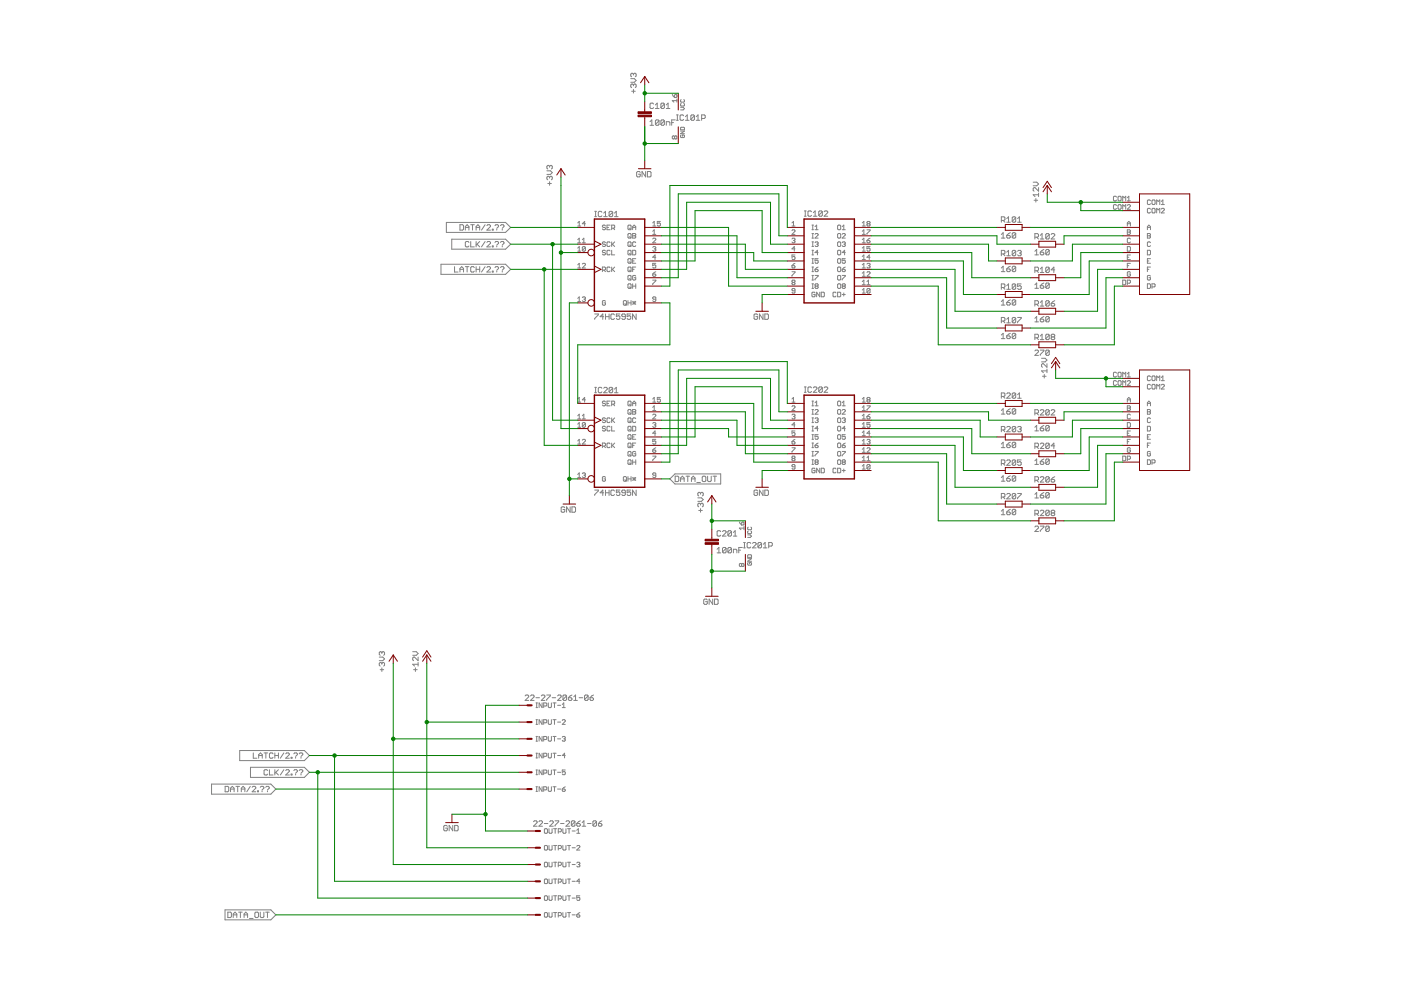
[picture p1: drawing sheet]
<svg xmlns="http://www.w3.org/2000/svg" width="297mm" height="210mm" viewBox="0 0 297 210" stroke-linecap="round" stroke-linejoin="round" font-family="sans-serif">
<g fill="none" stroke="#808080" stroke-width=".21">
<path d="M133.7 16.7h.8l.4 .4-.4 .3h-.8M133.9 19.3h.8M134.3 15.7l-.2-.2-.4 .2v.4l.2 .2M134.3 18l-.2-.2-.4 .2v.4l.2 .2M134.3 15.7l.2-.2 .4 .2v.4l-.2 .2M134.3 18l.2-.2 .4 .2v.4l-.2 .2M134.3 15.7v.2M134.3 18v.2M134.3 19v.7M116 36.2h.7l.4 .4-.4 .4h-.7M116.1 38.9h.8M116.5 35.3l.2-.2 .4 .2v.3l-.2 .2"/>
<path d="M116.5 35.3v.2M116.5 37.6v.2M116.5 38.5v.8M116.5 37.6l-.2-.2-.3 .2v.3l.1 .2M116.5 35.3l-.2-.2-.3 .2v.3l.1 .2M116.5 37.6l.2-.2 .4 .2v.3l-.2 .2M135.7 36.6l-.1-.2h-.4l-.2 .2v.7l.2 .2h.4l.1-.2v-.4h-.3M136.9 36.4v1.1l-.8-1.1v1.1M137.3 36.4h.5l.2 .2v.7l-.2 .2h-.5zM137.8 25.8l.4-.4v1.2M137.8 26.6h.8M138.6 22.1l-.2-.2h-.4l-.2 .2v.7l.2 .2h.4l.2-.2"/>
<path d="M139 22.2l.3-.3v1.1M139 23h.7M139.7 25.6l-.2-.2h-.4l-.1 .2v.8M139.7 25.6v.8l-.2 .2h-.4l-.1-.2M139.7 25.6l-.7 .8M140.9 25.6v.8l-.2 .2h-.4l-.2-.2M140.9 25.6l-.2-.2h-.4l-.2 .2v.8M140.9 22.1l-.2-.2h-.4l-.2 .2v.7M140.9 22.1v.7l-.2 .2h-.4l-.2-.2M140.9 25.6l-.8 .8M140.9 22.1l-.8 .7M141.3 26.6v-.8h.5l.2 .2v.6"/>
<path d="M141.3 23h.7M141.3 22.2l.3-.3v1.1M142.4 26h.4M142.5 20l.5 .7M143 29l.2-.2 .3 .2-.1 .5-.4-.2M143 29l-.1-.2-.4 .2 .2 .5 .3-.2M143 20.2l.2-.2 .3 .2-.1 .5h-.4zM143 29v.3M143.2 25.4h-.8v1.2M143.4 25.5h.4M143.4 24.4h.4M143.5 21v.7"/>
<path d="M143.5 21.3h-1l.4 .4M143.6 24.4v1.1M144.3 27.8h.8l-.8 .5h.8M144.3 22.8h.5l.3 .2-.3 .3h-.5M144.4 21.9l-.1 .2 .1 .4 .7-.1-.1-.5M144.4 28.6l-.1 .1 .1 .5h.6l.1-.5-.4-.1v.3M144.4 21.1l-.1 .2 .1 .4 .7-.2-.1-.4M144.4 27h.6l.1 .1v.4h-.8zM144.9 24.6l-.1-.2h-.4l-.2 .2v.7l.2 .2h.4l.1-.2M145.3 25.5h.8M145.3 24.7l.4-.3v1.1M147.2 24.6v.7l-.2 .2h-.3l-.2-.2"/>
<path d="M147.2 24.6l-.2-.2h-.3l-.2 .2v.7M147.2 24.6l-.7 .7M147.6 25.5h.8M147.6 24.7l.4-.3v1.1M148.8 25.1h.5l.2-.2v-.3l-.2-.2h-.5v1.1M219.1 38.6h.7l.4 .4-.4 .4h-.7M220.2 39.8v.7l-.8-.7-.3 .2v.3l.1 .2M93.5 56h13.7l1.1 1.1-1.1 1.1h-13.7zM94.6 47.2h12.6l1.1 1-1.1 1.1h-12.6zM95.8 50.7h11.4l1.1 1.1-1.1 1h-11.4zM96.4 56.5v1.2h.7M97.5 57.1h.8"/>
<path d="M97.5 57.7v-.8l.4-.4 .4 .4v.8M97.5 47.6h.6l.2 .2v.8l-.2 .2h-.6zM98.7 48.2h.7M98.7 48.8v-.8l.3-.4 .4 .4v.8M98.7 56.5h.7M99 56.5v1.2M99.4 51.4l-.2-.2h-.4l-.1 .2v.8l.1 .1h.4l.2-.1M99.8 51.2v1.1h.8M99.8 47.6h.8M100.2 47.6v1.2M100.6 56.7l-.2-.2h-.4l-.2 .2v.8l.2 .2h.4l.2-.2M100.9 48.2h.8"/>
<path d="M100.9 57.1h.8M100.9 48.8v-.8l.4-.4 .4 .4v.8M100.9 51.2v1.1M100.9 56.5v1.2M101.1 51.8l.6 .5M101.7 51.2l-.8 .8M101.7 56.5v1.2M102.8 51.2l-.7 1.1M102.8 47.6l-.7 1.2M102.8 56.5l-.7 1.2M103.2 56.7l.2-.2h.4l.2 .2v.2l-.8 .8h.8M103.2 51.4l.2-.2h.4l.2 .2v.2l-.8 .7h.8"/>
<path d="M103.2 47.8l.2-.2h.4l.2 .2v.2l-.8 .8h.8M104.4 52.2h.2v.1h-.2zM104.4 48.6h.2v.2h-.2zM104.4 57.5h.2v.2h-.2zM104.9 47.8l.2-.2h.4l.2 .2-.4 .6M104.9 51.4l.2-.2h.4l.2 .2-.4 .6M104.9 56.7l.2-.2h.4l.2 .2-.4 .6M105.3 48.6v.2M105.3 52.2v.1M105.3 57.5v.2M106.1 51.4l.2-.2h.4l.1 .2-.3 .6M106.1 47.8l.2-.2h.4l.1 .2-.3 .6"/>
<path d="M106.1 56.7l.2-.2h.4l.1 .2-.3 .6M106.5 48.6v.2M106.5 52.2v.1M106.5 57.5v.2M122.5 51.5h.6M122.5 53.3h.6M122.5 56.8h.6M122.5 52.6l.3-.3v1M122.5 47.3l.3-.4v1M122.5 50.8l.3-.3v1M122.5 56.2l.3-.4v1M122.5 47.9h.6"/>
<path d="M123.5 51.5h.6M123.5 56l.1-.2 .5 .2-.6 .8h.6M123.5 50.8l.3-.3v1M124.1 47.4h-.6l.5-.5v1M124.1 52.5l-.5-.2-.1 .2v.6M124.1 52.5v.6l-.1 .2-.5-.2M124.1 52.5l-.6 .6M126.1 45.9h.4M126.1 44.8h.4M126.3 44.8v1.1M127.6 45l-.2-.2h-.4l-.1 .2v.8l.1 .1h.4l.2-.1M127.7 57.3h.5l.2-.2v-.3l-.2-.2h-.5v1"/>
<path d="M128 45.2l.4-.4v1.1M128 45.9h.8M128 57.3l.4 .3M128.4 53.2l-.2-.1-.5 .1 .2 .4 .5 .1-.2 .3-.5-.1M128.4 47.9l-.5-.2-.2 .3 .5 .2 .2 .3-.2 .2-.5-.2M128.4 51.5l-.5-.2-.2 .3 .5 .2 .2 .3-.2 .2-.5-.2M128.7 48.2h.3M129.3 53.2l-.1-.1-.5 .1v.7l.2 .1 .4-.1M129.3 56.8l-.1-.2-.5 .2v.6l.2 .2 .4-.2M129.3 47.7h-.6v1h.6M129.3 51.5l-.1-.2-.5 .2v.6l.2 .2 .4-.2M129.7 53.1v.9h.6"/>
<path d="M129.7 48.4h.5l.1-.2-.1-.5h-.5v1M129.7 51.3v1M129.7 56.6v1M129.8 51.8l.5 .5M129.8 57.1l.5 .5M129.9 45l-.2-.2h-.4l-.2 .2v.8M129.9 45v.8l-.2 .1h-.4l-.2-.1M129.9 45l-.8 .8M130 48.4l.3 .3M130.3 45.2l.4-.4v1.1M130.3 45.9h.7M130.3 51.3l-.6 .6"/>
<path d="M130.3 56.6l-.6 .7M133.1 49.7l.2-.2h.3l.2 .2v.6l-.2 .2h-.3l-.2-.2zM133.1 53.2l.2-.1 .5 .1v.7l-.2 .1h-.3l-.2-.1zM133.1 56.8l.2-.2 .5 .2v.6l-.2 .2h-.3l-.2-.2zM133.1 47.9l.2-.2h.3l.2 .2v.6l-.2 .2h-.3l-.2-.2zM133.1 51.5l.2-.2h.3l.2 .2v.6l-.2 .2h-.3l-.2-.2zM133.1 55l.2-.2 .5 .2v.6l-.2 .2h-.3l-.2-.2zM133.1 58.5l.2-.1 .5 .1v.7l-.2 .2h-.3l-.2-.2zM133.5 50.2l.3 .3M133.5 48.4l.3 .3M133.5 51.9l.3 .4M133.5 53.7l.3 .3"/>
<path d="M133.5 55.5l.3 .3M133.5 57.3l.3 .3M133.5 59.1l.3 .3M134.1 49.5h.5l.2 .2-.2 .3 .2 .3-.2 .2h-.5zM134.1 53.1h.5l.2 .1v.7l-.2 .1h-.5zM134.1 48.2h.7M134.1 50h.5M134.1 55.3h.4M134.1 57.1h.4M134.1 48.7v-.7l.4-.3 .3 .3v.7M134.8 51.5l-.2-.2-.5 .2v.6l.2 .2 .5-.2M134.8 54.8h-.7v1h.7"/>
<path d="M134.8 56.6h-.7v1M134.8 58.5l-.2-.1-.5 .1v.7l.5 .2 .2-.5h-.3M138.4 59.4h.6l-.6 1M138.4 49.7h.6M138.4 52.5l.1-.2h.4l.1 .2-.1 .3M138.4 50.7l.1-.2h.4l.1 .2-.6 .8h.6M138.4 58.1h.5l.1 .3-.1 .2h-.4zM138.4 49l.3-.3v1M138.4 47.3l.3-.4v1M138.4 47.9h.6M138.7 52.8h.2M138.9 52.8l.1 .1-.1 .4h-.4l-.1-.2"/>
<path d="M139 55.8h-.6v.5l.3-.1 .3 .1-.1 .5h-.4l-.1-.2M139 54.5h-.6l.5-.4v.9M139 57.6l-.6 .5M140 46.9h-.6v.5l.3-.1 .3 .1-.2 .5-.4-.1M167.9 57.6h.7l-.7 1M167.9 48.9l.2-.2h.3l.2 .2-.7 .8h.7M167.9 50.7l.2-.2h.3l.2 .2-.2 .3M167.9 56.3h.5l.2 .3-.2 .2h-.3zM167.9 47.9h.7M167.9 47.3l.3-.4v1M168.1 59.9l-.2 .1 .2 .4h.3l.2-.2-.2-.3M168.1 59.9l-.2-.2 .2-.3 .5 .1-.2 .4"/>
<path d="M168.1 59.9h.3M168.2 51h.2M168.4 51l.2 .2-.2 .3h-.3l-.2-.2M168.6 54.1h-.7v.4l.5-.1 .2 .5-.2 .1h-.3l-.2-.1M168.6 52.8h-.7l.5-.5v1M168.6 55.8l-.7 .5M170.5 45.8h.4M170.5 44.7h.4M170.7 44.7v1.1M172.1 44.9l-.2-.2h-.4l-.2 .2v.8l.2 .1h.4l.2-.1M172.1 50.5h.4M172.1 54h.4"/>
<path d="M172.1 57.6h.4M172.1 49.5h.4M172.1 48.7h.4M172.1 51.3h.4M172.1 52.3h.4M172.1 53.1h.4M172.1 54.8h.4M172.1 55.8h.4M172.1 56.6h.4M172.1 58.4h.4M172.1 59.4h.4M172.1 47.7h.4"/>
<path d="M172.3 47.7v1M172.3 49.5v1M172.3 51.3v1M172.3 53.1v.9M172.3 54.8v1M172.3 56.6v1M172.3 58.4v1M172.4 45.8h.8M172.4 45.1l.4-.4v1.1M172.8 49.7l.2-.2h.3l.2 .2-.7 .8h.7M172.8 57.1h.5l.2 .3-.2 .2h-.3zM172.8 48.7h.7"/>
<path d="M172.8 51.5l.2-.2h.3l.2 .2-.2 .3M172.8 58.4h.7l-.7 1M172.8 48l.3-.3v1M173.1 51.8h.2M173.3 51.8l.2 .1-.2 .4h-.3l-.2-.2M173.5 54.8h-.7v.5l.3-.1 .4 .1-.2 .5h-.3l-.2-.2M173.5 53.6h-.7l.5-.5v.9M173.5 56.6l-.7 .5M174.3 44.9v.8l-.1 .1h-.4l-.2-.1M174.3 44.9l-.1-.2h-.4l-.2 .2v.8M174.3 44.9l-.7 .8M174.7 44.9l.2-.2h.4l.2 .2v.2l-.8 .7h.8"/>
<path d="M177.6 49.7l.2-.2 .4 .2v.6l-.1 .2-.5-.2zM177.6 53.2l.2-.1 .4 .1v.7l-.1 .1-.5-.1zM177.6 56.8l.2-.2 .4 .2v.6l-.1 .2-.5-.2zM177.6 58.5l.2-.1 .4 .1v.7l-.1 .2-.5-.2zM177.6 47.9l.2-.2 .4 .2v.6l-.1 .2-.5-.2zM177.6 55l.2-.2 .4 .2v.6l-.1 .2-.5-.2zM177.8 51.3l.4 .2v.6l-.1 .2-.5-.2v-.6zM178.6 49.7l.1-.2h.4l.1 .2-.6 .8h.6M178.6 57.1h.5l.1 .3-.1 .2h-.4zM178.6 48.7h.6M178.6 51.5l.1-.2h.4l.1 .2-.1 .3M178.6 58.4h.6l-.6 1"/>
<path d="M178.6 48l.3-.3v1M178.9 51.8h.2M179.1 51.8l.1 .1-.1 .4h-.4l-.1-.2M179.2 54.8h-.6v.5l.3-.1 .3 .1-.1 .5h-.4l-.1-.2M179.2 53.6h-.6l.5-.5v.9M179.2 56.6l-.6 .5M182.8 49.7h.7M182.8 51.5h.7M182.8 53.3h.7M182.8 55h.7M182.8 58.6h.7M182.8 56.8h.7"/>
<path d="M182.8 47.9h.7M182.8 59.7l.4-.3v1M182.8 47.3l.4-.4v1M182.8 49l.4-.3v1M182.8 50.8l.4-.3v1M182.8 52.6l.4-.3v1M182.8 54.4l.4-.3v.9M182.8 56.2l.4-.4v1M182.8 57.9l.4-.3v1M183.8 57.8l.2-.2 .5 .2-.7 .8h.7M183.8 48.7h.7l-.7 1M183.8 51h.5l.2 .3-.5 .2z"/>
<path d="M183.8 56l.5-.2 .2 .2-.2 .3M183.8 59.7l.3-.3v1M184 47.4l-.2-.1 .2-.4 .5 .2-.2 .3M184 47.4h.3M184 47.4l-.2 .2 .2 .3 .5-.1-.2-.4M184.1 56.3h.2M184.3 56.3l.2 .2-.2 .3-.5-.2M184.5 52.3h-.7v.5l.3-.2 .4 .2-.2 .5-.5-.2M184.5 54.5h-.7l.5-.4v.9M184.5 50.5l-.7 .5M212.3 49.7l.4-.4v1.2M212.3 56.8l.4-.3v1.1"/>
<path d="M212.3 50.5h.8M212.3 57.6h.8M212.3 46.7h.6l.2-.2v-.3l-.2-.2h-.6v1.1M212.3 53.8h.6l.2-.1v-.4l-.2-.2h-.6v1.1M212.7 46.7l.4 .4M212.7 53.8l.4 .4M213.4 49.9h.6l.2 .4-.2 .2h-.4l-.2-.2zM213.4 57h.6l.2 .4-.2 .2h-.4l-.2-.2zM213.4 46.4l.4-.4v1.1M213.4 53.5l.4-.4v1.1M213.4 47.1h.8M213.4 54.2h.8"/>
<path d="M214.2 49.3l-.8 .6M214.2 56.5l-.8 .5M215.3 49.5v.8l-.1 .2h-.4l-.2-.2M215.3 46.2l-.1-.2h-.4l-.2 .2v.7M215.3 49.5l-.1-.2h-.4l-.2 .2v.8M215.3 53.3l-.1-.2h-.4l-.2 .2v.7M215.3 56.6l-.1-.1h-.4l-.2 .1v.8M215.3 46.2v.7l-.1 .2h-.4l-.2-.2M215.3 53.3v.7l-.1 .2h-.4l-.2-.2M215.3 56.6v.8l-.1 .2h-.4l-.2-.2M215.3 49.5l-.7 .8M215.3 56.6l-.7 .8"/>
<path d="M215.3 46.2l-.7 .7M215.3 53.3l-.7 .7M215.8 47.1h.7M215.8 46.4l.3-.4v1.1M215.8 53.3l.1-.2h.4l.2 .2-.2 .4M216.1 53.7h.2M216.3 53.7l.2 .1-.2 .4h-.4l-.1-.2M219.2 42.5h.8M219.4 53.3l.4-.4v1.1M219.4 54h.8M219.4 50.3h.6l.2-.2v-.4l-.2-.2h-.6v1.2M219.4 57.4h.6l.2-.2v-.4l-.2-.2h-.6v1.2"/>
<path d="M219.6 42.1v.7M219.8 50.3l.4 .4M219.8 57.4l.4 .4M220.2 40.9v.8M220.2 41.3h-1.1l.3 .4M220.6 53.5h.5l.2 .3-.2 .2h-.4l-.1-.2zM220.6 49.9l.3-.4v1.2M220.6 57l.3-.4v1.2M220.6 50.7h.7M220.6 57.8h.7M221.3 52.9l-.7 .6M222.5 53.1v.7l-.2 .2h-.4l-.2-.2"/>
<path d="M222.5 49.7l-.2-.2h-.4l-.2 .2v.8M222.5 53.1l-.2-.2h-.4l-.2 .2v.7M222.5 56.8l-.2-.2h-.4l-.2 .2v.8M222.5 49.7v.8l-.2 .2h-.4l-.2-.2M222.5 56.8v.8l-.2 .2h-.4l-.2-.2M222.5 53.1l-.8 .7M222.5 49.7l-.8 .8M222.5 56.8l-.8 .8M222.9 49.7l.2-.2h.3l.2 .2v.2l-.7 .8h.7M223.6 57.2h-.7l.5-.6v1.2M236.7 41.8l-.1-.2h-.4l-.1 .2v.6l.1 .2h.4l.1-.2M236.7 43.6l-.1-.2h-.4l-.1 .2v.6l.1 .2h.4l.1-.2"/>
<path d="M237.2 41.6l.5 .2v.6l-.2 .2-.5-.2v-.6zM237.2 43.4l.5 .2v.6l-.2 .2-.5-.2v-.6zM238 44.4v-1l.4 .3 .3-.3v1M238 42.6v-1l.4 .3 .3-.3v1M238 59.4h.5l.2 .1v.7l-.2 .2h-.5zM239 42.6h.7M239 41.9l.3-.3v1M239 43.6l.2-.2 .5 .2-.7 .8h.7M239 47.9v-.6l.3-.4 .4 .4v.6M239 48.7h.5l.2 .2-.2 .3 .2 .3-.2 .2h-.5zM239 52.3h.5l.2 .2v.6l-.2 .2h-.5zM239 47.4h.7"/>
<path d="M239 49.2h.5M239 54.5h.3M239 56.3h.3M239.7 54.1h-.7v.9h.7M239.7 57.8l-.2-.2-.5 .2v.6l.5 .2 .2-.5h-.4M239.7 50.7l-.2-.2-.5 .2v.6l.2 .2 .5-.2M239.7 55.8h-.7v1M243.3 49.5h.5l.1 .2-.1 .3 .1 .3-.1 .2h-.5zM243.3 53.1h.5l.1 .1v.7l-.1 .1h-.5zM243.3 48.7v-.7l.3-.3 .3 .3v.7M243.3 48.2h.6M243.3 50h.5"/>
<path d="M243.3 55.3h.3M243.3 57.1h.3M243.9 42.6l-.1-.2-.5 .2v.6l.1 .2 .5-.2M243.9 44.3l-.1-.1-.5 .1v.7l.1 .1 .5-.1M243.9 51.5l-.1-.2-.5 .2v.6l.1 .2 .5-.2M243.9 54.8h-.6v1h.6M243.9 56.6h-.6v1M243.9 58.5l-.1-.1-.5 .1v.7l.5 .2 .1-.5h-.3M244.4 42.4l.5 .2v.6l-.2 .2-.5-.2v-.6zM244.4 44.2l.5 .1v.7l-.2 .1-.5-.1v-.7zM245.2 45.1v-.9l.4 .3 .3-.3v.9M245.2 43.4v-1l.4 .3 .3-.3v1"/>
<path d="M246.2 43.4h.7M246.2 42.7l.3-.3v1M246.2 44.3l.2-.1 .5 .1-.7 .8h.7M122.5 63.3l.3-.4v1M122.5 63.9h.6M123.5 63.1l.5-.2 .1 .2-.1 .3M123.8 63.4h.2M124 63.4l.1 .2-.1 .3-.5-.1M126.1 66.6h.8l-.8 1.1M128 67.1h-.8l.6-.5v1.1M128.4 67.1h.7M128.4 63.9l-.2-.2-.5 .2v.6l.5 .2 .2-.5h-.4"/>
<path d="M128.4 66.6v1.1M129.1 66.6v1.1M130.3 66.8l-.2-.2h-.4l-.2 .2v.7l.2 .2h.4l.2-.2M131.4 66.6h-.7v.5l.3-.1 .4 .1v.4l-.2 .2h-.3l-.2-.2M132.2 63.9l.1-.2 .5 .2v.6l-.1 .2-.5-.2zM132.5 64.4l.3 .3M132.6 67.1h-.6l-.2-.1 .2-.4h.4l.2 .2v.7l-.2 .2h-.4l-.2-.2M133.1 60.3l.2-.1 .5 .1v.7l-.2 .2h-.3l-.2-.2zM133.1 63.7v1M133.1 64.2h.7M133.5 60.8l.3 .4M133.7 66.6h-.7v.5l.3-.1 .4 .1v.4l-.2 .2h-.3l-.2-.2"/>
<path d="M133.8 63.7v1M134.1 60.2v1M134.1 60.7h.7M134.1 64.2h.7M134.1 63.9l.7 .6M134.5 63.9v.6M134.8 60.2v1M134.8 63.9l-.7 .6M134.9 66.6v1.1l-.8-1.1v1.1M139 63.4h-.5l-.1-.1 .1-.4 .5 .2v.7l-.1 .1h-.4l-.1-.1M160.6 66.8l-.2-.2h-.3l-.2 .2v.7l.2 .2h.3l.2-.2v-.4h-.3M161.8 66.6v1.1l-.8-1.1v1.1"/>
<path d="M162.2 66.6h.5l.2 .2v.7l-.2 .2h-.5zM168.6 61.7h-.5l-.2-.2 .2-.3 .5 .1v.7l-.2 .1h-.3l-.2-.1M172.1 61.2h.4M172.1 60.2h.4M172.3 60.2v1M172.8 62.1l-.1-.1-.6 .1v.7l.2 .1h.4l.1-.1v-.4h-.3M173 60.7l-.2 .1 .2 .4h.3l.2-.2-.2-.3M173 60.7l-.2-.2 .2-.3 .5 .1-.2 .4M173 60.7h.3M173.8 62v.9l-.7-.9v.9M174.1 62h.5l.2 .1v.7l-.2 .1h-.5zM177.2 62.1l-.1-.1-.5 .1v.7l.2 .1h.3l.1-.1"/>
<path d="M177.6 60.3l.2-.1 .4 .1v.7l-.1 .2-.5-.2zM177.6 62h.5l.1 .1v.7l-.1 .1h-.5zM178.6 62.4h.6M178.7 60.7l-.1 .1 .1 .4h.4l.1-.2-.1-.3M178.7 60.7l-.1-.2 .1-.3 .5 .1-.1 .4M178.7 60.7h.4M178.9 62.1v.7M182.8 60.4h.7M182.8 61.5l.4-.3v.9M182.8 62.1h.7M183.8 60.4h.7M184.5 61.3l-.2-.1-.5 .1v.7"/>
<path d="M184.5 61.3v.7l-.2 .1-.5-.1M184.5 61.3l-.7 .7M212.3 63.9l.4-.3v1.1M212.3 71l.4-.3v1.1M212.3 64.7h.8M212.3 71.8h.8M212.3 68.1h.6l.2-.2v-.4l-.2-.2h-.6v1.2M212.3 61h.6l.2-.2v-.4l-.2-.2h-.6v1.1M212.7 61l.4 .3M212.7 68.1l.4 .4M213.4 64.1h.6l.2 .4-.2 .2h-.4l-.2-.2zM213.4 71.2h.6l.2 .4-.2 .2h-.4l-.2-.2z"/>
<path d="M213.4 60.6l.4-.4v1.1M213.4 67.7l.4-.4v1.2M213.4 61.3h.8M213.4 68.5h.8M214.2 63.6l-.8 .5M214.2 70.7l-.8 .5M215.3 60.4l-.1-.2h-.4l-.2 .2v.8M215.3 63.8l-.1-.2h-.4l-.2 .2v.7M215.3 67.5l-.1-.2h-.4l-.2 .2v.8M215.3 70.9l-.1-.2h-.4l-.2 .2v.7M215.3 60.4v.8l-.1 .1h-.4l-.2-.1M215.3 63.8v.7l-.1 .2h-.4l-.2-.2"/>
<path d="M215.3 67.5v.8l-.1 .2h-.4l-.2-.2M215.3 70.9v.7l-.1 .2h-.4l-.2-.2M215.3 60.4l-.7 .8M215.3 67.5l-.7 .8M215.3 63.8l-.7 .7M215.3 70.9l-.7 .7M215.8 67.3h.7l-.7 1.2M216.5 60.2h-.7v.6l.3-.2 .4 .2v.4l-.2 .1h-.4l-.1-.1M219.4 60.4l.4-.4v1.1M219.4 67.5l.4-.4v1.1M219.4 61.1h.8M219.4 68.2h.8"/>
<path d="M219.4 74.4l.2-.2h.4l.2 .2v.2l-.8 .8h.8M219.4 64.5h.6l.2-.2v-.4l-.2-.1h-.6v1.1M219.4 71.6h.6l.2-.2v-.3l-.2-.2h-.6v1.1M219.8 64.5l.4 .4M219.8 71.6l.4 .4M220.6 60.6h.5l.2 .4-.2 .1h-.4l-.1-.1zM220.6 67.7h.5l.2 .4-.2 .1h-.4l-.1-.1zM220.6 74.2h.7v.2l-.7 .8v.2M220.6 64.1l.3-.3v1.1M220.6 71.2l.3-.3v1.1M220.6 64.9h.7M220.6 72h.7"/>
<path d="M220.8 76h.8l.4 .3-.4 .4h-.8M221 79.8h.8M221.3 60l-.7 .6M221.3 67.1l-.7 .6M221.4 79.4v.8M222 78.6h-1.2l.4 .4M222 77.1v.8l-.8-.8-.4 .2v.4l.2 .2M222 78.3v.7M222.5 60.2l-.2-.2h-.4l-.2 .2v.8M222.5 63.9l-.2-.1h-.4l-.2 .1v.8M222.5 67.3l-.2-.2h-.4l-.2 .2v.8M222.5 71.1l-.2-.2h-.4l-.2 .2v.7"/>
<path d="M222.5 74.4l-.2-.2h-.4l-.2 .2v.8M222.5 60.2v.8l-.2 .1h-.4l-.2-.1M222.5 63.9v.8l-.2 .2h-.4l-.2-.2M222.5 67.3v.8l-.2 .1h-.4l-.2-.1M222.5 71.1v.7l-.2 .2h-.4l-.2-.2M222.5 74.4v.8l-.2 .2h-.4l-.2-.2M222.5 60.2l-.8 .8M222.5 67.3l-.8 .8M222.5 74.4l-.8 .8M222.5 63.9l-.8 .8M222.5 71.1l-.8 .7M222.9 64.3h.5l.2 .4-.2 .2h-.3l-.2-.2z"/>
<path d="M223.1 71.4l-.2-.2 .2-.3h.3l.2 .2-.2 .3M223.1 71.4l-.2 .2 .2 .4h.3l.2-.2-.2-.4M223.1 71.4h.3M223.6 63.8l-.7 .5M236.7 79.1l-.1-.2h-.4l-.1 .2v.7l.1 .1h.4l.1-.1M237 79.1l.2-.2 .5 .2v.7l-.2 .1-.5-.1zM238 79.9v-1l.4 .4 .3-.4v1M239 79.3l.3-.4v1M239 60h.5l.2-.1v-.4l-.2-.1h-.5v1M239 79.9h.7M243.3 60.2h.5l.1 .1v.7l-.1 .2h-.5zM243.9 79.9l-.1-.2-.5 .2v.6l.1 .2 .5-.2"/>
<path d="M244.2 60.8h.5l.2-.1v-.4l-.2-.1h-.5v1M244.4 79.7l.5 .2v.6l-.2 .2-.5-.2v-.6zM122.5 88.8h.6M122.5 90.6h.6M122.5 84.6l.3-.3v1M122.5 88.2l.3-.4v1M122.5 89.9l.3-.3v1M122.5 93.5l.3-.3v.9M122.5 94.1h.6M122.5 85.3h.6M123.5 88.8h.6M123.5 93.3l.1-.1 .5 .1-.6 .8h.6"/>
<path d="M123.5 88.2l.3-.4v1M124.1 84.8h-.6l.5-.5v1M124.1 89.8l-.5-.2-.1 .2v.6M124.1 89.8v.6l-.1 .2-.5-.2M124.1 89.8l-.6 .6M126.1 83.3h.4M126.1 82.1h.4M126.3 82.1v1.2M127.6 82.3l-.2-.2h-.4l-.1 .2v.8l.1 .2h.4l.2-.2M127.7 94.6h.5l.2-.2-.2-.5h-.5v1M128 82.3l.2-.2h.4l.2 .2v.2l-.8 .8h.8M128 94.6l.4 .3"/>
<path d="M128.4 90.6l-.5-.2-.2 .3 .5 .2 .2 .3-.2 .2-.5-.2M128.4 85.2l-.2-.2-.5 .2 .2 .3 .5 .2-.2 .3-.5-.1M128.4 88.8l-.2-.2-.5 .2 .2 .3 .5 .2-.2 .3-.5-.2M128.7 85.5h.3M129.3 90.6l-.1-.2-.5 .2v.6l.2 .2 .4-.2M129.3 94.1l-.1-.2-.5 .2v.7l.2 .1 .4-.1M129.3 85h-.6v1h.6M129.3 88.8l-.1-.2-.5 .2v.6l.2 .2 .4-.2M129.7 90.4v1h.6M129.7 85.7h.5l.1-.2-.1-.5h-.5v1M129.7 88.6v1M129.7 93.9v1"/>
<path d="M129.8 89.1l.5 .5M129.8 94.4l.5 .5M129.9 82.3l-.2-.2h-.4l-.2 .2v.8M129.9 82.3v.8l-.2 .2h-.4l-.2-.2M129.9 82.3l-.8 .8M130 85.7l.3 .3M130.3 82.5l.4-.4v1.2M130.3 83.3h.7M130.3 88.6l-.6 .7M130.3 93.9l-.6 .7M133.1 90.6l.2-.2h.3l.2 .2v.6l-.2 .2h-.3l-.2-.2zM133.1 94.1l.2-.2h.3l.2 .2v.7l-.2 .1-.5-.1z"/>
<path d="M133.1 97.7l.2-.2h.3l.2 .2v.6l-.2 .2-.5-.2zM133.1 87l.2-.2h.3l.2 .2v.7l-.2 .1h-.3l-.2-.1zM133.1 85.2l.2-.2h.3l.2 .2v.7l-.2 .1h-.3l-.2-.1zM133.1 88.8l.2-.2h.3l.2 .2v.6l-.2 .2h-.3l-.2-.2zM133.1 95.9l.2-.2h.3l.2 .2v.6l-.2 .2-.5-.2zM133.3 92.2h.3l.2 .1v.7l-.2 .1-.5-.1v-.7zM133.5 92.8l.3 .3M133.5 87.5l.3 .3M133.5 89.3l.3 .3M133.5 91l.3 .4M133.5 94.6l.3 .3M133.5 96.4l.3 .3"/>
<path d="M133.5 98.1l.3 .4M133.5 85.7l.3 .3M134.1 90.4h.5l.2 .2v.6l-.2 .2h-.5zM134.1 85.5h.7M134.1 86.8h.5l.2 .2-.2 .3 .2 .4-.2 .1h-.5zM134.1 87.3h.5M134.1 92.6h.4M134.1 94.4h.4M134.1 86v-.6l.4-.4 .3 .4v.6M134.1 97.5v1M134.1 98h.7M134.8 88.8l-.2-.2-.5 .2v.6l.2 .2 .5-.2"/>
<path d="M134.8 92.2h-.7v.9h.7M134.8 93.9h-.7v1M134.8 95.9l-.2-.2-.5 .2v.6l.5 .2 .2-.2v-.3h-.3M134.8 97.5v1M138.4 96.7h.6l-.6 1M138.4 88l.1-.2h.4l.1 .2-.6 .8h.6M138.4 87h.6M138.4 89.8l.1-.2h.4l.1 .2-.1 .3M138.4 95.4h.5l.1 .4-.5 .1zM138.4 84.6l.3-.3v1M138.4 86.4l.3-.4v1M138.4 85.3h.6"/>
<path d="M138.7 90.1h.2M138.9 90.1l.1 .2-.1 .3h-.4l-.1-.2M139 93.2h-.6v.4l.3-.1 .3 .1v.4l-.1 .1h-.4l-.1-.1M139 91.9h-.6l.5-.5v1M139 94.9l-.6 .5M140 84.3h-.6v.5l.3-.2 .3 .2-.2 .5-.4-.2M167.9 94.9h.7l-.7 1M167.9 88l.2-.2h.3l.2 .2-.2 .3M167.9 86.2l.2-.2h.3l.2 .2-.7 .8h.7M167.9 93.6h.5l.2 .4-.2 .1h-.3zM167.9 84.6l.3-.3v1M167.9 85.3h.7"/>
<path d="M168.1 97.2l-.2 .2 .2 .3 .5-.2-.2-.3M168.1 97.2l-.2-.2 .2-.3h.3l.2 .2-.2 .3M168.1 97.2h.3M168.2 88.3h.2M168.4 88.3l.2 .2-.2 .3h-.3l-.2-.2M168.6 91.4h-.7v.5l.3-.2 .4 .2-.2 .5h-.3l-.2-.2M168.6 99h-.5l-.2-.2 .2-.3h.3l.2 .2v.6l-.2 .2-.5-.2M168.6 90.1h-.7l.5-.5v1M168.6 93.2l-.7 .4M170.5 83.2h.4M170.5 82h.4M170.7 82v1.2"/>
<path d="M172.1 82.2l-.2-.2h-.4l-.2 .2v.8l.2 .2h.4l.2-.2M172.1 91.4h.4M172.1 94.9h.4M172.1 98.5h.4M172.1 86.8h.4M172.1 87.8h.4M172.1 86h.4M172.1 88.6h.4M172.1 89.6h.4M172.1 90.4h.4M172.1 92.2h.4M172.1 93.1h.4"/>
<path d="M172.1 93.9h.4M172.1 95.7h.4M172.1 96.7h.4M172.1 97.5h.4M172.1 85h.4M172.3 85v1M172.3 86.8v1M172.3 88.6v1M172.3 90.4v1M172.3 92.2v.9M172.3 93.9v1M172.3 95.7v1"/>
<path d="M172.3 97.5v1M172.4 82.2l.2-.2h.4l.2 .2v.2l-.8 .8h.8M172.8 94.4h.5l.2 .4-.5 .1-.2-.1zM172.8 87l.2-.2h.3l.2 .2-.7 .8h.7M172.8 86h.7M172.8 88.8l.2-.2h.3l.2 .2-.2 .3M172.8 95.7h.7l-.7 1M172.8 85.4l.3-.4v1M172.8 99.4l-.1-.1h-.4l-.2 .1v.7l.2 .1 .5-.1v-.3h-.3M173 98l-.2-.2 .2-.3h.3l.2 .2-.2 .3M173 98l-.2 .1 .2 .4 .5-.2-.2-.3M173 98h.3"/>
<path d="M173.1 89.1h.2M173.3 89.1l.2 .2-.2 .3h-.3l-.2-.2M173.5 92.2h-.7v.4l.5-.1 .2 .5-.2 .1-.5-.1M173.5 90.9h-.7l.5-.5v1M173.5 93.9l-.7 .5M173.8 99.3v.9l-.7-.9v.9M174.1 99.3h.5l.2 .1v.7l-.2 .1h-.5zM174.3 82.2l-.1-.2h-.4l-.2 .2v.8M174.3 82.2v.8l-.1 .2h-.4l-.2-.2M174.3 82.2l-.7 .8M174.7 82.2l.2-.2h.4l.2 .2v.2l-.8 .8h.8M177.2 99.4l-.1-.1h-.3l-.2 .1v.7l.2 .1 .4-.1"/>
<path d="M177.6 85.2l.2-.2 .4 .2v.7l-.1 .1-.5-.1zM177.6 90.6l.2-.2 .4 .2v.6l-.1 .2-.5-.2zM177.6 94.1l.2-.2 .4 .2v.7l-.1 .1-.5-.1zM177.6 97.7l.2-.2 .4 .2v.6l-.1 .2-.5-.2zM177.6 88.8l.2-.2 .4 .2v.6l-.1 .2-.5-.2zM177.6 99.3h.5l.1 .1v.7l-.1 .1h-.5zM177.8 86.8l.4 .2v.7l-.1 .1-.5-.1v-.7zM177.8 92.2l.4 .1v.7l-.1 .1-.5-.1v-.7zM177.8 95.7l.4 .2v.6l-.1 .2-.5-.2v-.6zM178.6 94.4h.5l.1 .4-.5 .1-.1-.1zM178.6 87l.1-.2h.4l.1 .2-.6 .8h.6M178.6 86h.6"/>
<path d="M178.6 88.8l.1-.2h.4l.1 .2-.1 .3M178.6 95.7h.6l-.6 1M178.6 85.4l.3-.4v1M178.6 99.8h.6M178.7 98l-.1 .1 .1 .4 .5-.2-.1-.3M178.7 98l-.1-.2 .1-.3h.4l.1 .2-.1 .3M178.7 98h.4M178.9 99.4v.7M178.9 89.1h.2M179.1 89.1l.1 .2-.1 .3h-.4l-.1-.2M179.2 92.2h-.6v.4l.5-.1 .1 .5-.1 .1-.5-.1M179.2 90.9h-.6l.5-.5v1"/>
<path d="M179.2 93.9l-.6 .5M182.8 86.4l.4-.4v1M182.8 89.9l.4-.3v1M182.8 93.5l.4-.3v.9M182.8 97l.4-.3v1M182.8 88.2l.4-.4v1M182.8 87h.7M182.8 88.8h.7M182.8 90.6h.7M182.8 92.4h.7M182.8 95.9h.7M182.8 97.7h.7"/>
<path d="M182.8 84.6l.4-.3v1M182.8 91.7l.4-.3v1M182.8 95.3l.4-.4v1M182.8 98.8l.4-.3v1M182.8 94.1h.7M182.8 85.3h.7M182.8 99.5h.7M183.8 95.1l.2-.2 .5 .2v.2l-.7 .6h.7M183.8 86h.7l-.7 1M183.8 88.3h.5l.2 .3-.5 .2-.2-.2zM183.8 93.3l.5-.1 .2 .1-.2 .3M183.8 97.7h.7"/>
<path d="M183.8 97l.3-.3v1M184 84.8l-.2 .1 .2 .4 .5-.2-.2-.3M184 84.8h.3M184 84.8l-.2-.2 .2-.3 .5 .1-.2 .4M184.1 93.6h.2M184.3 93.6l.2 .2-.2 .3-.5-.1M184.5 98.7l-.5-.2-.2 .2v.6M184.5 87.8l-.7 .5M184.5 89.6h-.7v.5l.5-.2 .2 .2v.3l-.2 .2-.5-.2M184.5 91.9h-.7l.5-.5v1M184.5 98.7v.6l-.2 .2-.5-.2M184.5 98.7l-.7 .6"/>
<path d="M212.3 87l.4-.3v1.1M212.3 94.1l.4-.3v1.1M212.3 87.8h.8M212.3 94.9h.8M212.3 84.1h.6l.2-.2v-.4l-.2-.2h-.6v1.1M212.3 91.2h.6l.2-.2v-.4l-.2-.2h-.6v1.1M212.3 98.3h.6l.2-.2v-.4l-.2-.2h-.6v1.2M212.7 84.1l.4 .3M212.7 91.2l.4 .3M212.7 98.3l.4 .4M213.4 87.2h.6l.2 .4-.2 .2h-.4l-.2-.2zM213.4 94.3h.6l.2 .4-.2 .2h-.4l-.2-.2z"/>
<path d="M213.4 83.5l.2-.2h.4l.2 .2v.2l-.8 .7h.8M213.4 90.6l.2-.2h.4l.2 .2v.2l-.8 .7h.8M213.4 97.7l.2-.2h.4l.2 .2v.2l-.8 .8h.8M214.2 86.7l-.8 .5M214.2 93.8l-.8 .5M215.3 83.5l-.1-.2h-.4l-.2 .2v.7M215.3 86.8l-.1-.1h-.4l-.2 .1v.8M215.3 90.6l-.1-.2-.6 .2v.8M215.3 94l-.1-.2h-.4l-.2 .2v.7M215.3 97.7l-.1-.2h-.4l-.2 .2v.8M215.3 83.5v.7l-.1 .2h-.4l-.2-.2M215.3 86.8v.8l-.1 .2h-.4l-.2-.2"/>
<path d="M215.3 90.6v.8l-.1 .1h-.4l-.2-.1M215.3 94v.7l-.1 .2h-.4l-.2-.2M215.3 97.7v.8l-.1 .2h-.4l-.2-.2M215.3 86.8l-.7 .8M215.3 97.7l-.7 .8M215.3 94l-.7 .7M215.3 83.5l-.7 .7M215.3 90.6l-.7 .8M215.8 83.7l.3-.4v1.1M215.8 90.6l.1-.2h.4l.2 .2-.2 .4M215.8 84.4h.7M216.1 91h.2"/>
<path d="M216.3 91l.2 .2-.2 .3h-.4l-.1-.1M216.5 97.5h-.7v.6l.3-.2 .4 .2v.4l-.2 .2h-.4l-.1-.2M219.4 90.6l.4-.4v1.2M219.4 97.7l.4-.4v1.2M219.4 87.6h.6l.2-.2v-.3l-.2-.2h-.6v1.1M219.4 94.7h.6l.2-.2v-.4l-.2-.1h-.6v1.1M219.4 91.4h.8M219.4 98.5h.8M219.8 87.6l.4 .4M219.8 94.7l.4 .4M220.6 90.8h.5l.2 .4-.2 .2h-.4l-.1-.2zM220.6 97.9h.5l.2 .4-.2 .2h-.4l-.1-.2z"/>
<path d="M220.6 87.1l.1-.2h.4l.2 .2v.1l-.7 .8h.7M220.6 94.1l.1-.1h.4l.2 .1v.2l-.7 .8h.7M221.3 90.2l-.7 .6M221.3 97.3l-.7 .6M222.5 87.1l-.2-.2h-.4l-.2 .2v.7M222.5 90.4l-.2-.2h-.4l-.2 .2v.8M222.5 94.1l-.2-.1h-.4l-.2 .1v.8M222.5 97.5l-.2-.2h-.4l-.2 .2v.8M222.5 87.1v.7l-.2 .2h-.4l-.2-.2M222.5 90.4v.8l-.2 .2h-.4l-.2-.2M222.5 94.1v.8l-.2 .2h-.4l-.2-.2M222.5 97.5v.8l-.2 .2h-.4l-.2-.2"/>
<path d="M222.5 90.4l-.8 .8M222.5 97.5l-.8 .8M222.5 87.1l-.8 .7M222.5 94.1l-.8 .8M222.9 87.1l.2-.2h.3l.2 .2v.1l-.7 .8h.7M223.6 94.5h-.7l.5-.5v1.1M236.7 80.9l-.1-.2h-.4l-.1 .2v.6l.1 .2h.4l.1-.2M237.2 80.7l.5 .2v.6l-.2 .2-.5-.2v-.6zM238 81.7v-1l.4 .3 .3-.3v1M238 96.7h.5l.2 .2v.6l-.2 .2h-.5zM239 80.9l.2-.2 .5 .2-.7 .8h.7M239 89.6h.5l.2 .2v.6l-.2 .2h-.5z"/>
<path d="M239 85.3v-.7l.3-.3 .4 .3v.7M239 86h.5l.2 .2-.2 .3 .2 .4-.2 .1h-.5zM239 97.4h.5l.2-.5-.2-.2h-.5v1M239 84.8h.7M239 86.5h.5M239 91.9h.3M239 93.6h.3M239.7 88l-.2-.2-.5 .2v.6l.2 .2 .5-.2M239.7 95.1l-.2-.2-.5 .2v.7l.5 .1 .2-.1v-.4h-.4M239.7 91.4h-.7v1h.7M239.7 93.2h-.7v.9M243.3 90.4h.5l.1 .2v.6l-.1 .2h-.5z"/>
<path d="M243.3 97.5h.5l.1 .2v.6l-.1 .2h-.5zM243.3 86v-.6l.3-.4 .3 .4v.6M243.3 86.8h.5l.1 .2-.1 .3 .1 .4-.1 .1h-.5zM243.3 85.5h.6M243.3 87.3h.5M243.3 92.6h.3M243.3 94.4h.3M243.9 81.7l-.1-.2-.5 .2v.6l.1 .2 .5-.2M243.9 88.8l-.1-.2-.5 .2v.6l.1 .2 .5-.2M243.9 92.2h-.6v.9h.6M243.9 93.9h-.6v1M243.9 95.9l-.1-.2-.5 .2v.6l.5 .2 .1-.2v-.3h-.3"/>
<path d="M244.2 81.7l.2-.2 .5 .2v.6l-.2 .2-.5-.2zM244.2 98.1h.5l.2-.4-.2-.2h-.5v1M245.2 80.7v-1l.4 .4 .3-.4v1M245.2 82.5v-1l.4 .3 .3-.3v1M246.2 81.7l.2-.2 .5 .2-.7 .8h.7M246.2 80.1l.3-.4v1M246.2 80.7h.7M119.7 107.7l-.2-.2h-.3l-.2 .2v.7l.2 .2h.3l.2-.2v-.4h-.3M120.9 107.5v1.1l-.8-1.1v1.1M121.3 107.5h.5l.2 .2v.7l-.2 .2h-.5zM122.5 100.6l.3-.3v.9M122.5 101.2h.6"/>
<path d="M123.5 100.4l.5-.1 .1 .1-.1 .4M123.8 100.8h.2M124 100.8l.1 .1-.1 .3-.5-.1M126.1 103.9h.8l-.8 1.2M128 104.5h-.8l.6-.6v1.2M128.4 101.2l-.2-.2-.5 .2v.7l.5 .1 .2-.1v-.4h-.4M128.4 103.9v1.2M128.4 104.5h.7M129.1 103.9v1.2M130.3 104.1l-.2-.2h-.4l-.2 .2v.8l.2 .2h.4l.2-.2M131.4 103.9h-.7v.6l.3-.2 .4 .2v.4l-.2 .2h-.3l-.2-.2M132.2 101.2l.1-.2 .5 .2v.7l-.1 .1-.5-.1z"/>
<path d="M132.5 101.7l.3 .3M132.6 104.5h-.6l-.2-.2 .2-.4h.4l.2 .2v.8l-.2 .2h-.4l-.2-.2M133.1 101v1M133.1 101.5h.7M133.7 103.9h-.7v.6l.3-.2 .4 .2v.4l-.2 .2h-.3l-.2-.2M133.8 101v1M134.1 101.5h.7M134.1 101.2l.7 .7M134.5 101.2v.7M134.8 101.2l-.7 .7M134.9 103.9v1.2l-.8-1.2v1.2M139 100.8h-.5l-.1-.2 .1-.3h.4l.1 .1v.7l-.1 .1-.5-.1"/>
<path d="M142 101.5l1.1-1h9.7v2.1h-9.7zM143.2 101h.5l.2 .2v.7l-.2 .2h-.5zM144.3 102.1v-.8l.4-.3 .4 .3v.8M144.3 101.5h.8M145.5 101h.7M145.8 101v1.1M146.6 101.5h.8M146.6 102.1v-.8l.4-.3 .4 .3v.8M147.7 102.3h.8M148 105.6h.7l.4 .3-.4 .4h-.7M148.1 108.2h.8M148.5 104.6l-.2-.2-.3 .2v.4l.1 .2"/>
<path d="M148.5 104.6l.2-.2 .4 .2v.4l-.2 .2M148.5 104.6v.2M148.5 106.9v.2M148.5 107.8v.8M148.5 106.9l-.2-.2-.3 .2v.4l.1 .2M148.5 106.9l.2-.2 .4 .2v.4l-.2 .2M148.9 101.2l.2-.2h.4l.1 .2v.7l-.1 .2h-.4l-.2-.2zM150 101v.9l.2 .2h.4l.2-.2v-.9M151.2 101h.7M151.6 101v1.1M152 116.5l.4-.4v1.1M152 117.2h.8"/>
<path d="M152.8 112.7l-.2-.2h-.4l-.2 .2v.8l.2 .2h.4l.2-.2M153.2 112.7l.2-.2h.4l.1 .2v.2l-.7 .8h.7M153.9 116.3v.7l-.1 .2h-.4l-.2-.2M153.9 116.3l-.1-.2h-.4l-.2 .2v.7M153.9 116.3l-.7 .7M155.1 116.3v.7l-.2 .2h-.4l-.2-.2M155.1 116.3l-.2-.2h-.4l-.2 .2v.7M155.1 112.7l-.2-.2h-.4l-.2 .2v.8M155.1 112.7v.8l-.2 .2h-.4l-.2-.2M155.1 116.3l-.8 .7M155.1 112.7l-.8 .8M155.5 117.2v-.7h.5l.2 .1v.6"/>
<path d="M155.5 112.9l.4-.4v1.2M155.5 113.7h.7M156.6 116.6h.4M156.8 110.7l.4 .6M157.2 119.6l.2-.1 .3 .1-.1 .5-.4-.1M157.2 119.6l-.1-.1-.3 .1v.4l.1 .1 .3-.1M157.2 110.8l.4-.1 .1 .5-.5 .1zM157.2 119.6v.4M157.4 116.1h-.8v1.1M157.6 116.2h.4M157.6 115h.4M157.7 112h-.9l.3 .3"/>
<path d="M157.7 111.7v.6M157.8 115v1.2M158.5 118.4h.8l-.8 .6h.8M158.5 113.4h.6l.2 .3-.2 .2h-.6M158.6 119.3l-.1 .1 .1 .4h.6l.1-.4-.4-.1v.2M158.6 111.8l-.1 .1 .1 .4 .7-.1-.1-.4M158.6 112.6l-.1 .1 .1 .4h.6l.1-.1-.1-.4M158.6 117.6h.6l.1 .6h-.8zM159.2 115.2l-.2-.2h-.4l-.2 .2v.8l.2 .2h.4l.2-.2M159.6 115.2l.1-.2h.4l.2 .2v.2l-.7 .8h.7M160.6 104.1l-.2-.2h-.3l-.2 .2v.8l.2 .2h.3l.2-.2v-.4h-.3M161.5 115.2v.8l-.2 .2h-.4l-.2-.2"/>
<path d="M161.5 115.2l-.2-.2h-.4l-.2 .2v.8M161.5 115.2l-.8 .8M161.8 103.9v1.2l-.8-1.2v1.2M161.8 116.2h.8M161.8 115.4l.4-.4v1.2M162.2 103.9h.5l.2 .2v.8l-.2 .2h-.5zM163 115.8h.6l.1-.2v-.4l-.1-.2h-.6v1.2M212.3 101.3l.4-.4v1.1M212.3 108.4l.4-.4v1.1M212.3 102h.8M212.3 109.1h.8M212.3 105.4h.6l.2-.2v-.4l-.2-.2h-.6v1.2"/>
<path d="M212.7 105.4l.4 .4M213.4 101.5h.6l.2 .3-.2 .2h-.4l-.2-.2zM213.4 108.6h.6l.2 .3-.2 .2h-.4l-.2-.2zM213.4 104.8l.2-.2h.4l.2 .2v.2l-.8 .8h.8M214.2 100.9l-.8 .6M214.2 108l-.8 .6M215.3 101.1l-.1-.2h-.4l-.2 .2v.7M215.3 104.8l-.1-.2h-.4l-.2 .2v.8M215.3 108.2l-.1-.2h-.4l-.2 .2v.7M215.3 101.1v.7l-.1 .2h-.4l-.2-.2M215.3 104.8v.8l-.1 .2h-.4l-.2-.2M215.3 108.2v.7l-.1 .2h-.4l-.2-.2"/>
<path d="M215.3 104.8l-.7 .8M215.3 101.1l-.7 .7M215.3 108.2l-.7 .7M215.8 104.6h.7l-.7 1.2M219.4 104.8l.4-.4v1.2M219.4 101.8h.6l.2-.2v-.3l-.2-.2h-.6v1.1M219.4 108.9h.6l.2-.1v-.4l-.2-.2h-.6v1.1M219.4 111.7l.2-.2h.4l.2 .2v.2l-.8 .8h.8M219.4 105.6h.8M219.8 101.8l.4 .4M219.8 108.9l.4 .4M220.6 105h.5l.2 .4-.2 .2h-.4l-.1-.2z"/>
<path d="M220.6 111.5h.7l-.7 1.2M220.6 101.3l.1-.2h.4l.2 .2v.2l-.7 .7h.7M220.6 108.4l.1-.2h.4l.2 .2v.2l-.7 .7h.7M221.3 104.4l-.7 .6M222.5 101.3l-.2-.2h-.4l-.2 .2v.7M222.5 104.6l-.2-.2h-.4l-.2 .2v.8M222.5 108.4l-.2-.2h-.4l-.2 .2v.7M222.5 111.7l-.2-.2h-.4l-.2 .2v.8M222.5 101.3v.7l-.2 .2h-.4l-.2-.2M222.5 104.6v.8l-.2 .2h-.4l-.2-.2M222.5 108.4v.7l-.2 .2h-.4l-.2-.2M222.5 111.7v.8l-.2 .2h-.4l-.2-.2"/>
<path d="M222.5 104.6l-.8 .8M222.5 111.7l-.8 .8M222.5 101.3l-.8 .7M222.5 108.4l-.8 .7M222.9 101.6h.5l.2 .4-.2 .2h-.3l-.2-.2zM223.1 108.8l-.2-.2 .2-.4h.3l.2 .2-.2 .4M223.1 108.8l-.2 .1 .2 .4h.3l.2-.2-.2-.3M223.1 108.8h.3M223.6 101.1l-.7 .5M80.4 139.3h.8l.3 .4-.3 .4h-.8M81 138.4l-.2-.2-.4 .2v.3l.2 .2M81 138.4l.2-.2 .3 .2v.3l-.2 .2"/>
<path d="M81 138.4v.2M87.5 138.2h.8l.3 .4-.3 .3h-.8M88.6 139.3v.8l-.7-.8-.4 .2v.4l.2 .2M150 127.2l-.2-.2h-.4l-.2 .2v.8l.2 .1h.4l.2-.1v-.4h-.4M151.1 127v1.1l-.8-1.1v1.1M151.5 127h.6l.2 .2v.8l-.2 .1h-.6zM50.8 159.1h13.7l1.1 1.1-1.1 1.1h-13.7zM53.7 159.6v1.2h.8M56 159.6h.7M56.4 159.6v1.2M57.9 159.8l-.2-.2h-.4l-.2 .2v.8l.2 .2h.4l.2-.2M58.3 159.6v1.2"/>
<path d="M59 159.6v1.2M60.2 159.6l-.8 1.2M60.6 159.8l.2-.2h.4l.1 .2v.2l-.7 .8h.7M62.3 159.8l.2-.2h.4l.2 .2-.4 .6M63.4 159.8l.2-.2h.4l.2 .2-.4 .6M80.6 142h.7M81 140.7v.1M81 141.6v.8M81 140.7l-.2-.2-.4 .2v.3l.2 .2M81 140.7l.2-.2 .3 .2v.3l-.2 .2M87.7 142h.8M88.1 141.6v.8"/>
<path d="M88.6 140.8h-1.1l.4 .4M88.6 140.5v.7M111.3 147.6l.2-.2h.4l.2 .2v.1l-.8 .8h.8M112.5 147.6l.2-.2h.4l.1 .2v.1l-.7 .8h.7M113.6 147.9h.8M113.6 150h.4M113.6 149h.4M113.6 153.6h.4M113.6 152.6h.4M113.6 157.1h.4M113.6 156.1h.4M113.6 159.7h.4"/>
<path d="M113.8 149v1M113.8 152.6v1M113.8 156.1v1M113.8 159.7v1M114.8 147.6l.2-.2h.3l.2 .2v.1l-.7 .8h.7M114.9 149v1l-.6-1v1M114.9 152.6v1l-.6-1v1M114.9 156.1v1l-.6-1v1M114.9 159.7v1l-.6-1v1M115.3 149.7h.5l.1-.2v-.3l-.1-.2h-.5v1M115.3 153.2h.5l.1-.1v-.3l-.1-.2h-.5v1M115.3 156.8h.5l.1-.1v-.4l-.1-.2h-.5v1"/>
<path d="M115.9 147.4h.8l-.8 1.1M116.2 149v.9l.2 .1h.4l.1-.1v-.9M116.2 152.6v.8l.2 .2h.4l.1-.2v-.8M116.2 156.1v.9l.2 .1h.4l.1-.1v-.9M116.2 159.7v.8l.2 .2h.4l.1-.2v-.8M117.1 147.9h.7M117.2 149h.7M117.2 152.6h.7M117.2 156.1h.7M117.2 159.7h.7M117.6 149v1M117.6 152.6v1"/>
<path d="M117.6 156.1v1M117.6 159.7v1M118.2 147.6l.2-.2h.4l.2 .2v.1l-.8 .8h.8M118.2 149.5h.7M118.2 153.1h.7M118.2 156.7h.7M119.2 152.8l.2-.2h.3l.1 .2-.6 .8h.6M119.2 150h.6M119.2 149.4l.3-.4v1M119.2 156.3l.2-.2h.3l.1 .2-.1 .4M119.5 156.7h.2M119.7 156.7l.1 .1-.1 .3h-.3l-.2-.1"/>
<path d="M120.1 147.6v.7l-.2 .2h-.4l-.1-.2M120.1 147.6l-.2-.2h-.4l-.1 .2v.7M120.1 147.6l-.7 .7M120.5 147.9h.6l.2 .4-.2 .2h-.4l-.2-.2zM121.3 147.4l-.8 .5M121.6 147.7l.4-.3v1.1M121.6 148.5h.8M122.8 147.9h.7M124.7 147.6v.7l-.2 .2h-.4l-.2-.2M124.7 147.6l-.2-.2h-.4l-.2 .2v.7M124.7 147.6l-.8 .7M125.1 147.9h.5l.2 .4-.2 .2h-.3l-.2-.2z"/>
<path d="M125.8 147.4l-.7 .5M44.9 166.2h12.5l1.1 1.1-1.1 1.1h-12.5zM47.7 166.7h.6l.2 .2v.8l-.2 .2h-.6zM48.9 167.3h.7M48.9 167.9v-.8l.4-.4 .3 .4v.8M50 166.7h.8M50.4 166.7v1.2M51.2 167.9v-.8l.3-.4 .4 .4v.8M51.2 167.3h.7M53.1 166.7l-.8 1.2M53.1 162.7h11.4l1.1 1-1.1 1.1h-11.4zM53.5 166.9l.2-.2h.3l.2 .2v.2l-.7 .8h.7"/>
<path d="M54.6 167.7h.2v.2h-.2zM54.8 160.2h.8M54.8 160.8v-.8l.4-.4 .4 .4v.8M55.2 166.9l.2-.2h.4l.1 .2-.3 .6M55.6 167.7v.2M56.3 166.9l.2-.2h.4l.2 .2-.4 .6M56.7 167.7v.2M56.7 163.4l-.1-.2h-.4l-.2 .2v.7l.2 .2h.4l.1-.2M57.1 163.2v1.1h.8M58.3 160.2h.7M58.3 163.2v1.1M58.5 163.7l.5 .6"/>
<path d="M59 163.2l-.7 .7M60.2 163.2l-.8 1.1M60.6 163.4l.2-.2h.4l.1 .2v.2l-.7 .7h.7M61.7 164.1h.2v.2h-.2zM61.7 160.6h.2v.2h-.2zM62.3 163.4l.2-.2h.4l.2 .2-.4 .5M62.7 160.6v.2M62.7 164.1v.2M63.4 163.4l.2-.2h.4l.2 .2-.4 .5M63.8 160.6v.2M63.8 164.1v.2M94.8 175.2l-.1-.2h-.4l-.2 .2v.8l.2 .1h.4l.1-.1v-.4h-.3"/>
<path d="M96 175v1.1l-.8-1.1v1.1M96.4 175h.5l.2 .2v.8l-.2 .1h-.5zM113.1 174.2l.2-.2h.4l.2 .2v.2l-.8 .8h.8M113.6 160.7h.4M113.6 164.3h.4M113.6 163.3h.4M113.6 167.8h.4M113.6 166.8h.4M113.8 163.3v1M113.8 166.8v1M114.3 174.2l.1-.2h.4l.2 .2v.2l-.7 .8h.7M114.9 163.3v1l-.6-1v1"/>
<path d="M114.9 166.8v1l-.6-1v1M115.3 160.4h.5l.1-.5-.1-.2h-.5v1M115.3 163.9h.5l.1-.5-.1-.1h-.5v1M115.3 167.5h.5l.1-.5-.1-.2h-.5v1M115.4 174.6h.8M115.6 175.7h.3l.2 .2v.6l-.2 .2-.5-.2v-.6zM115.6 179.3h.3l.2 .1v.7l-.2 .1-.5-.1v-.7zM116.2 163.3v.8l.2 .2h.4l.1-.2v-.8M116.2 166.8v.8l.2 .2 .5-.2v-.8M116.4 175.7v.8l.2 .2 .5-.2v-.8M116.4 179.3v.8l.2 .1 .5-.1v-.8M116.5 174.2l.2-.2h.4l.2 .2v.2l-.8 .8h.8"/>
<path d="M117.2 163.3h.7M117.2 166.8h.7M117.4 175.7h.6M117.4 179.3h.6M117.6 163.3v1M117.6 166.8v1M117.7 174h.7l-.7 1.2M117.7 175.7v1M117.7 179.3v.9M118.2 160.2h.7M118.2 163.7h.7M118.2 167.3h.7"/>
<path d="M118.4 176.4h.5l.1-.5-.1-.2h-.5v1M118.4 179.9h.5l.1-.5-.1-.1h-.5v.9M118.9 174.6h.7M119.2 167.3h.5l.1 .3-.4 .2zM119.3 175.7v.8l.2 .2 .5-.2v-.8M119.3 179.3v.8l.2 .1 .5-.1v-.8M119.8 160.2h-.6l.5-.5v1M119.8 163.3h-.6v.4l.3-.1 .3 .1-.1 .6h-.3l-.2-.2M119.8 166.8l-.6 .5M120 174.2l.2-.2h.4l.2 .2v.2l-.8 .8h.8M120.3 175.7h.7M120.3 179.3h.7"/>
<path d="M120.6 175.7v1M120.6 179.3v.9M121.3 176.2h.7M121.3 179.7h.7M121.9 174.2v.8l-.2 .2h-.4l-.2-.2M121.9 174.2l-.2-.2h-.4l-.2 .2v.8M121.9 174.2l-.8 .8M122.3 176l.3-.3v1M122.3 174.6h.6l.1 .4-.1 .2h-.4l-.2-.2zM122.3 176.7h.6M122.3 179.4l.1-.1h.4l.1 .1-.6 .8h.6M123 174l-.7 .6"/>
<path d="M123.4 175.2h.8M123.4 174.4l.4-.4v1.2M124.6 174.6h.7M126.5 174.2l-.8 .8M126.5 174.2v.8l-.2 .2h-.4l-.2-.2M126.5 174.2l-.2-.2h-.4l-.2 .2v.8M126.9 174.6h.5l.2 .4-.2 .2h-.4l-.1-.2zM127.6 174l-.7 .6M47.7 192.9h9.7l1.1 1.1-1.1 1h-9.7zM48.3 193.4h.6l.2 .2v.8l-.2 .1h-.6zM49.4 194h.8M49.4 194.5v-.7l.4-.4 .4 .4v.7"/>
<path d="M50.6 193.4h.8M51 193.4v1.1M51.8 194h.7M51.8 194.5v-.7l.3-.4 .4 .4v.7M52.9 194.7h.8M54 193.6l.2-.2h.4l.2 .2v.8l-.2 .1h-.4l-.2-.1zM55.2 193.4v1l.2 .1h.4l.1-.1v-1M56.3 193.4h.8M56.7 193.4v1.1M115.6 182.8h.3l.2 .2v.6l-.2 .2-.5-.2v-.6zM115.6 186.4h.3l.2 .1v.7l-.2 .1-.5-.1v-.7zM115.6 189.9h.3l.2 .2v.6l-.2 .2h-.3l-.2-.2v-.6z"/>
<path d="M115.6 193.5h.3l.2 .2v.6l-.2 .2h-.3l-.2-.2v-.6zM116.4 189.9v.8l.2 .2 .5-.2v-.8M116.4 182.8v.8l.2 .2 .5-.2v-.8M116.4 186.4v.8l.2 .1 .5-.1v-.8M116.4 193.5v.8l.2 .2 .5-.2v-.8M117.4 182.8h.6M117.4 186.4h.6M117.4 189.9h.6M117.4 193.5h.6M117.7 182.8v1M117.7 186.4v.9M117.7 189.9v1"/>
<path d="M117.7 193.5v1M118.4 183.5h.5l.1-.5-.1-.2h-.5v1M118.4 187h.5l.1-.5-.1-.1h-.5v.9M118.4 190.6h.5l.1-.5-.1-.2h-.5v1M118.4 194.1h.5l.1-.4-.1-.2h-.5v1M119.3 182.8v.8l.2 .2 .5-.2v-.8M119.3 186.4v.8l.2 .1 .5-.1v-.8M119.3 189.9v.8l.2 .2 .5-.2v-.8M119.3 193.5v.8l.2 .2 .5-.2v-.8M120.3 182.8h.7M120.3 186.4h.7M120.3 189.9h.7"/>
<path d="M120.3 193.5h.7M120.6 182.8v1M120.6 186.4v.9M120.6 189.9v1M120.6 193.5v1M121.3 183.3h.7M121.3 186.9h.7M121.3 190.4h.7M121.3 194h.7M122.3 194h.5l.1 .3-.1 .2h-.4zM122.3 183l.1-.2h.4l.1 .2-.1 .3M122.6 183.3h.2"/>
<path d="M122.8 183.3l.1 .2-.1 .3-.5-.2M122.9 189.9h-.6v.5l.3-.2 .3 .2-.1 .5h-.4l-.1-.2M122.9 186.9h-.6l.5-.5v.9M122.9 193.5l-.6 .5"/>
</g>
<g fill="none" stroke="#800000" stroke-width=".21">
<path d="M136.7 16.2l.9 1.3M136.7 16.2l-.9 1.3M136.7 16.2v1.8M143.8 19.8v3.5M118.9 35.8l.9 1.3M118.9 35.8l-.9 1.3M118.9 35.8v1.7M135.4 35.8h2.6M136.7 21.5v2.2M136.7 24.8v2.1M136.7 34v1.8M143.8 26.9v3.5"/>
<path d="M221.1 39.8l.9-1.4 .9 1.4M222 39.3l.9 1.4M222 39.3l-.9 1.4M222 39.3v1.8M122.5 48.2h3.5M122.5 51.8h3.5M122.5 53.6h2.2M122.5 57.1h3.5M126 51.1l1.4 .7-1.4 .7M126 56.4l1.4 .7-1.4 .7M136.7 48.2h3.6M136.7 50h3.6"/>
<path d="M136.7 51.8h3.6M136.7 53.6h3.6M136.7 55.3h3.6M136.7 57.1h3.6M136.7 58.9h3.6M166.9 48.2h3.6M166.9 50h3.6M166.9 51.8h3.6M166.9 53.6h3.6M166.9 55.3h3.6M166.9 57.1h3.6M166.9 58.9h3.6"/>
<path d="M181.1 48.2h3.6M181.1 50h3.6M181.1 51.8h3.6M181.1 53.6h3.6M181.1 55.3h3.6M181.1 57.1h3.6M181.1 58.9h3.6M211.4 48.2h1.7M211.4 55.3h1.7M213.1 47.6h3.6v1.2h-3.6zM213.1 54.7h3.6v1.2h-3.6zM216.7 48.2h1.8"/>
<path d="M216.7 55.3h1.8M218.5 51.8h1.8M218.5 58.9h1.8M220.3 51.2h3.5v1.2h-3.5zM220.3 58.3h3.5v1.2h-3.5zM223.8 51.8h1.8M223.8 58.9h1.8M238 42.9h3.6M238 44.7h3.6M238 48.2h3.6M238 50h3.6M238 51.8h3.6"/>
<path d="M238 53.6h3.6M238 55.3h3.6M238 57.1h3.6M238 58.9h3.6M241.6 41.1h10.6v21.3h-10.6zM122.5 64.2h2.2M136.7 60.7h3.6M136.7 64.2h3.6M160.3 66h2.6M161.6 64.2v1.8M166.9 62.4h3.6M166.9 60.7h3.6"/>
<path d="M181.1 62.4h3.6M181.1 60.7h3.6M211.4 62.4h1.7M211.4 69.6h1.7M213.1 61.8h3.6v1.3h-3.6zM213.1 68.9h3.6v1.3h-3.6zM216.7 62.4h1.8M216.7 69.6h1.8M218.5 66h1.8M218.5 73.1h1.8M220.3 65.4h3.5v1.2h-3.5zM220.3 72.5h3.5v1.2h-3.5z"/>
<path d="M222.9 77.1l.9-1.3 .9 1.3M223.8 76.7v1.7M223.8 66h1.8M223.8 73.1h1.8M223.8 76.7l.9 1.3M223.8 76.7l-.9 1.3M238 60.7h3.6M241.6 78.4h10.6v21.4h-10.6zM122.5 85.5h3.5M122.5 89.1h3.5M122.5 90.9h2.2M122.5 94.4h3.5"/>
<path d="M126 88.4l1.4 .7-1.4 .7M126 93.7l1.4 .7-1.4 .7M136.7 85.5h3.6M136.7 87.3h3.6M136.7 89.1h3.6M136.7 90.9h3.6M136.7 92.6h3.6M136.7 94.4h3.6M136.7 96.2h3.6M136.7 98h3.6M166.9 99.8h3.6M166.9 85.5h3.6"/>
<path d="M166.9 87.3h3.6M166.9 89.1h3.6M166.9 90.9h3.6M166.9 92.6h3.6M166.9 94.4h3.6M166.9 96.2h3.6M166.9 98h3.6M181.1 99.8h3.6M181.1 85.5h3.6M181.1 87.3h3.6M181.1 89.1h3.6M181.1 90.9h3.6"/>
<path d="M181.1 92.6h3.6M181.1 94.4h3.6M181.1 96.2h3.6M181.1 98h3.6M211.4 99.8h1.7M211.4 85.5h1.7M211.4 92.6h1.7M213.1 84.9h3.6v1.3h-3.6zM213.1 92h3.6v1.3h-3.6zM213.1 99.1h3.6v1.3h-3.6zM216.7 99.8h1.8M216.7 85.5h1.8"/>
<path d="M216.7 92.6h1.8M218.5 89.1h1.8M218.5 96.2h1.8M220.3 88.5h3.5v1.2h-3.5zM220.3 95.6h3.5v1.2h-3.5zM223.8 89.1h1.8M223.8 96.2h1.8M238 80.2h3.6M238 82h3.6M238 85.5h3.6M238 87.3h3.6M238 89.1h3.6"/>
<path d="M238 90.9h3.6M238 92.6h3.6M238 94.4h3.6M238 96.2h3.6M238 98h3.6M119.4 106.9h2.6M120.7 105.1v1.8M122.5 101.5h2.2M136.7 101.5h3.6M150.9 105.1v1.8M150.9 112.2v2.1M150.9 115.4v2.1"/>
<path d="M150.9 105.1l.9 1.3M150.9 105.1l-.9 1.3M158 110.4v3.6M158 117.5v3.6M160.3 103.3h2.6M161.6 101.5v1.8M211.4 106.9h1.7M213.1 106.3h3.6v1.2h-3.6zM216.7 106.9h1.8M218.5 103.3h1.8M218.5 110.4h1.8M220.3 102.7h3.5v1.2h-3.5z"/>
<path d="M220.3 109.8h3.5v1.3h-3.5zM223.8 103.3h1.8M223.8 110.4h1.8M83.4 138.9l.9 1.3M83.4 138.9l-.9 1.3M83.4 138.9v1.8M89.6 139.3l.9-1.3 .9 1.3M90.5 138.9l.9 1.3M90.5 138.9l-.9 1.3M90.5 138.9v1.8M149.6 126.4h2.7M150.9 124.7v1.7"/>
<path d="M110 149.5h1.8M110 153.1h1.8M110 156.7h1.8M94.5 174.4h2.7M95.8 172.6v1.8M110 160.2h1.8M110 163.7h1.8M110 167.3h1.8M111.8 176.2h1.8M111.8 179.7h1.8M111.8 183.3h1.8M111.8 186.9h1.8"/>
<path d="M111.8 190.4h1.8M111.8 194h1.8"/>
<circle cx="125.3" cy="53.6" r=".7"/>
<circle cx="125.3" cy="64.2" r=".7"/>
<circle cx="125.3" cy="90.9" r=".7"/>
<circle cx="125.3" cy="101.5" r=".7"/>
</g>
<path d="M126 46.4h10.7v19.6h-10.7zM170.5 46.4h10.6v17.8h-10.6zM126 83.8h10.7v19.5h-10.7zM170.5 83.8h10.6v17.7h-10.6z" fill="none" stroke="#800000" stroke-width=".3"/>
<g fill="#800000" stroke="#800000" stroke-width=".21">
<path d="M135.3 24.4h2.8v.3h-2.8z"/>
<path d="M135.3 23.7h2.8v.3h-2.8z"/>
<path d="M149.5 115.1h2.8v.3h-2.8z"/>
<path d="M149.5 114.3h2.8v.4h-2.8z"/>
</g>
<path d="M111.8 149.5h.9M111.8 153.1h.9M111.8 156.7h.9M111.8 160.2h.9M111.8 163.7h.9M111.8 167.3h.9M113.6 176.2h.9M113.6 179.7h.9M113.6 183.3h.9M113.6 186.9h.9M113.6 190.4h.9M113.6 194h.9" fill="none" stroke="#800000" stroke-width=".44"/>
<g fill="none" stroke="#008000" stroke-width=".21">
<path d="M136.7 18v3.5M136.7 19.8h7.1M118.9 37.5v53.4h3.6M136.7 26.9v7.1M136.7 30.4h7.1M108.3 48.2h14.2M108.3 51.8h14.2M108.3 57.1h14.2M115.4 57.1v37.3h7.1M117.2 51.8v37.3h5.3M118.9 53.6h3.6M140.3 48.2h14.2v12.5h12.4"/>
<path d="M140.3 50h16v8.9h10.6M140.3 51.8h17.7v5.3h8.9M140.3 53.6h19.5v1.7h7.1M166.9 50h-1.8v-8.9h-21.3v17.8h-3.5M166.9 51.8h-3.5v-8.9h-17.8v14.2h-5.3M166.9 53.6h-5.3v-8.9h-14.2v10.6h-7.1M166.9 48.2v-8.9h-24.9v21.4h-1.7M184.7 48.2h26.7M184.7 50h26.7v1.8h7.1M184.7 51.8h24.9v3.5h1.8M184.7 55.3h19.6v7.1h7.1M184.7 53.6h21.3v5.3h12.5"/>
<path d="M184.7 58.9h16v10.7h10.7M184.7 57.1h17.8v8.9h16M218.5 48.2h19.5M222 41.1v1.8h16M229.2 42.9v1.8h8.8M238 50h-12.4v1.8M238 51.8h-10.6v3.5h-8.9M238 55.3h-7.1v7.1h-12.4M238 53.6h-8.8v5.3h-3.6M238 58.9h-3.5v10.7h-16M238 57.1h-5.3v8.9h-7.1M122.5 64.2h-1.8v40.9"/>
<path d="M140.3 64.2h1.7v8.9h-19.5v12.4M166.9 62.4h-5.3v1.8M184.7 60.7h14.2v12.4h19.6M223.8 78.4v1.8h14.2M238 60.7h-1.7v12.4h-10.7M140.3 85.5h19.5v12.5h7.1M140.3 87.3h17.7v8.9h8.9M140.3 89.1h16v5.3h10.6M140.3 90.9h14.2v1.7h12.4M166.9 87.3h-1.8v-8.9h-21.3v17.8h-3.5M166.9 89.1h-3.5v-8.9h-17.8v14.2h-5.3M166.9 90.9h-5.3v-8.9h-14.2v10.6h-7.1"/>
<path d="M166.9 99.8h-5.3v1.7M166.9 85.5v-8.8h-24.9v21.3h-1.7M184.7 85.5h26.7M184.7 87.3h24.9v1.8h8.9M184.7 89.1h23.1v3.5h3.6M184.7 92.6h19.6v7.2h7.1M184.7 90.9h21.3v5.3h12.5M184.7 96.2h16v10.7h10.7M184.7 94.4h17.8v8.9h16M184.7 98h14.2v12.4h19.6M218.5 85.5h19.5M234.5 80.2v1.8h3.5"/>
<path d="M238 87.3h-12.4v1.8M238 89.1h-10.6v3.5h-8.9M238 90.9h-8.8v5.3h-3.6M238 92.6h-7.1v7.2h-12.4M238 94.4h-5.3v8.9h-7.1M238 96.2h-3.5v10.7h-16M238 98h-1.7v12.4h-10.7M120.7 101.5h1.8M140.3 101.5h1.7M150.9 110.4h7.1M150.9 106.9v5.3M150.9 117.5v7.2"/>
<path d="M150.9 121.1h7.1M83.4 156.7h26.6M83.4 140.7v42.6h28.4M90.5 153.1h19.5M90.5 140.7v39h21.3M110 149.5h-7.1v26.7h8.9M58.5 167.3h51.5M65.6 163.7h44.4M65.6 160.2h44.4M67.4 163.7v26.7h44.4M70.9 160.2v26.7h40.9M95.8 172.6h7.1"/>
<path d="M58.5 194h53.3"/>
</g>
<g fill="#008000" stroke="#008000" stroke-width=".21">
<circle cx="234.5" cy="80.2" r=".36"/>
<circle cx="229.2" cy="42.9" r=".36"/>
<circle cx="90.5" cy="153.1" r=".36"/>
<circle cx="136.7" cy="30.4" r=".36"/>
<circle cx="150.9" cy="121.1" r=".36"/>
<circle cx="120.7" cy="101.5" r=".36"/>
<circle cx="102.9" cy="172.6" r=".36"/>
<circle cx="117.2" cy="51.8" r=".36"/>
<circle cx="67.4" cy="163.7" r=".36"/>
<circle cx="150.9" cy="110.4" r=".36"/>
<circle cx="136.7" cy="19.8" r=".36"/>
<circle cx="118.9" cy="53.6" r=".36"/>
<circle cx="83.4" cy="156.7" r=".36"/>
<circle cx="115.4" cy="57.1" r=".36"/>
<circle cx="70.9" cy="160.2" r=".36"/>
</g>
</svg>
